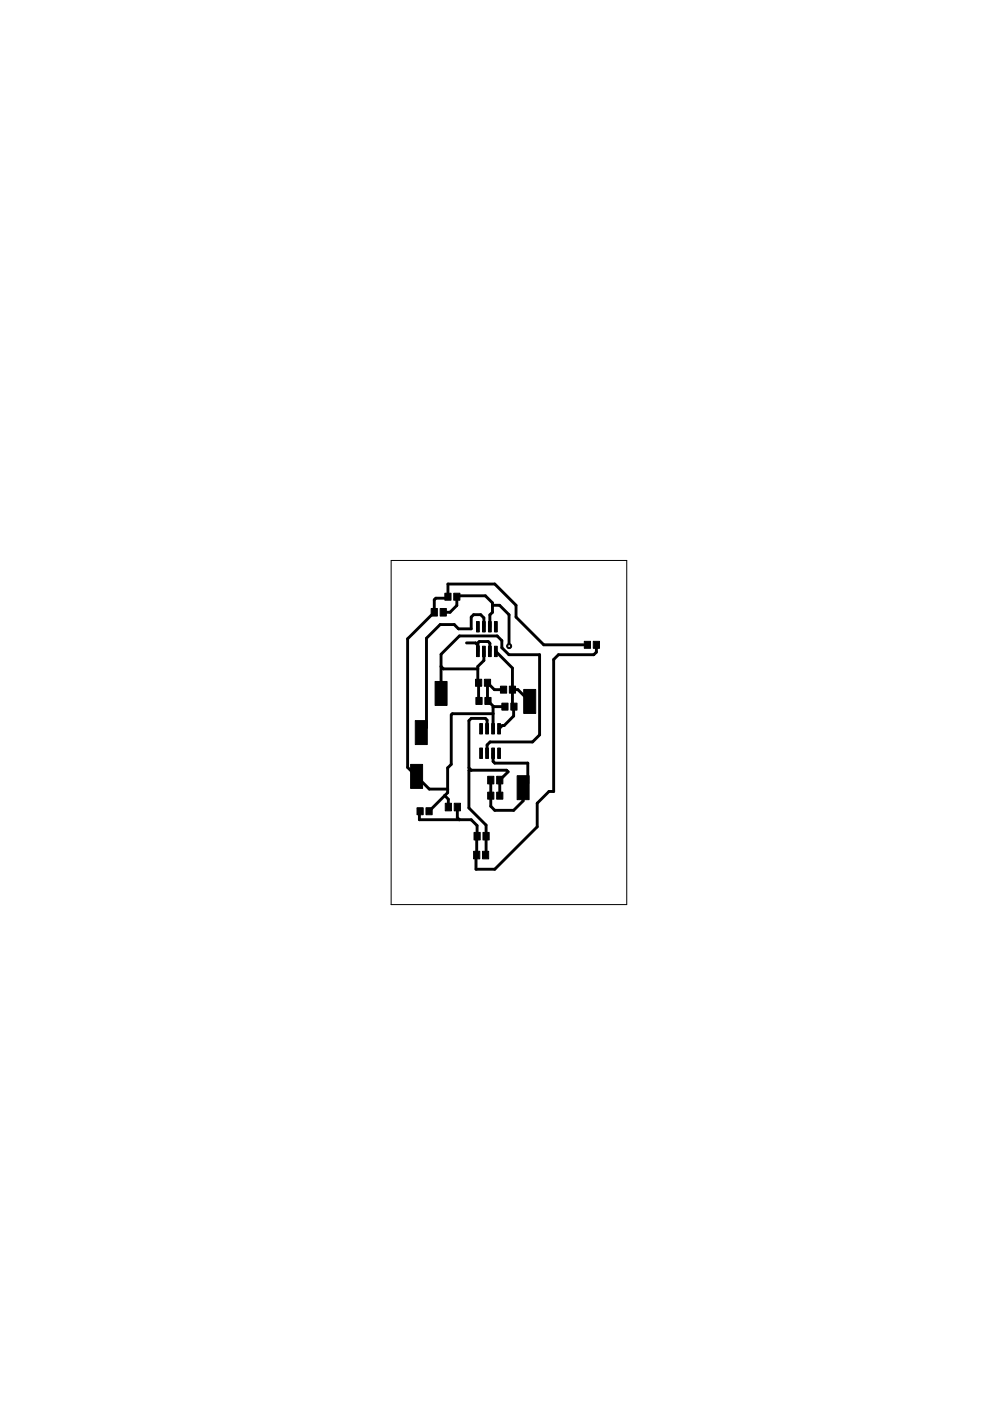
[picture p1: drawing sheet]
<svg xmlns="http://www.w3.org/2000/svg" width="210mm" height="297mm" viewBox="0 0 210 297" stroke-linecap="round" stroke-linejoin="round" font-family="sans-serif">
<g fill="#000" stroke="#000" stroke-width=".21">
<path d="M91.4 129h1.3v1.6h-1.3zM93.3 129h1.3v1.6h-1.3zM94.3 125.8h1.3v1.5h-1.3zM96.2 125.8h1.3v1.5h-1.3zM101 131.8h.6v2.2h-.6zM101 137h.6v2.2h-.6zM102.3 131.8h.6v2.2h-.6zM102.3 137h.6v2.2h-.6zM103.6 131.8h.6v2.2h-.6zM103.6 137h.6v2.2h-.6zM104.8 131.8h.6v2.2h-.6zM104.8 137h.6v2.2h-.6z"/>
<path d="M123.9 136h1.3v1.5h-1.3zM125.8 136h1.3v1.5h-1.3zM88.1 152.8h2.5v5.1h-2.5zM92.2 144.5h2.6v5.1h-2.6zM100.8 144h1.3v1.5h-1.3zM100.9 147.9h1.3v1.5h-1.3zM101.7 153.4h.6v2.2h-.6zM101.7 158.6h.6v2.2h-.6zM103 153.4h.6v2.2h-.6zM103 158.6h.6v2.2h-.6zM102.7 144h1.3v1.5h-1.3zM102.8 147.9h1.3v1.5h-1.3z"/>
<path d="M104.2 153.4h.6v2.2h-.6zM104.2 158.6h.6v2.2h-.6zM105.5 153.4h.6v2.2h-.6zM105.5 158.6h.6v2.2h-.6zM106.1 145.5h1.3v1.5h-1.3zM106.4 149.1h1.3v1.5h-1.3zM108 145.5h1.3v1.5h-1.3zM108.3 149.1h1.3v1.5h-1.3zM111 146.2h2.6v5.1h-2.6zM87.1 162.1h2.5v5.1h-2.5zM88.4 171.3h1.3v1.4h-1.3zM90.3 171.3h1.3v1.4h-1.3z"/>
<path d="M94.4 170.3h1.3v1.6h-1.3zM96.3 170.3h1.3v1.6h-1.3zM100.5 176.5h1.3v1.6h-1.3zM102.4 176.5h1.3v1.6h-1.3zM103.4 164.6h1.3v1.6h-1.3zM103.4 168h1.3v1.4h-1.3zM105.3 164.6h1.3v1.6h-1.3zM105.3 168h1.3v1.4h-1.3zM109.6 164.5h2.6v5h-2.6zM100.4 180.5h1.3v1.6h-1.3zM102.3 180.5h1.3v1.6h-1.3z"/>
</g>
<g fill="none" stroke="#000" stroke-width=".61">
<path d="M94 129.8h1.4l1.5-1.4v-1.9l.1-.2h5.9l1.5 1.5v2l-.5 .6v2.5M94 129.8h.1M98.9 136.3h1.9l.5 .5M101.3 138.1v-1.8l.3-.3h1.9l.4 .4v1.7M102.6 132.9v-1.9l-.7-.7h-1.5l-.5 .5v2.5h-2.7l-.9-.9h-3l-2.9 2.9v18.9l-1.1 1.1M102.6 138.1v1.9l-1.3 1.3v3.3l.2 .2 .1 3.8M104.4 128.3h1.5l2 2v6.7M105.1 138.1l3.5 3.5v7.9l.4 .3-.1 2-2 2h-.4l-.7 .7M124.5 136.7h-9.2l-5.9-5.9v-2.5l-4.5-4.5h-9.9v2.7l-.3 .3h-2.3l-.3 .4v2.6l-5.7 5.6v27.3l4.6 4.6h3.9M126.4 136.7v1.6l-.5 .5h-7.5l-1 1v28h-1l-2.5 2.5v5l-9 9h-4l.3-9.3-1.3-1.2h-11v-1.7l.2-.1M93.5 147v-8.3l3.9-3.9h8l1 1v1.5l1.5 1.5h6.5v17l-1.5 1.5h-9l-.6 .6v1.8M93.5 141.3l.5 .5h7.3"/>
<path d="M103.3 154.5v-1.8l-.4-.4h-3l-.5 .5v10l.5 .5M104.5 151.3h-8.6l-.2 .3v10.5l-.8 .7v5.3l-3.9 3.9M104.5 159.7v1.7l.4 .4h7v4.2l-1 1v2.8l-2 2h-4l-.8-.9v-5.5M104.7 149.8h2.4M104.7 149.8l-.2 .1v4.6M106.8 146.2h-2l-1.4-1.4v3.7l1.3 1.3M108.6 146.2h1.2l2.5 2.5M94.3 168.7l.8 .8v1.6M97 171.1v2.3l.4 .4M106 168.7v-3.3l1.7-1.8-.3-.3h-8v8l3.7 3.6-.1 6.4"/>
</g>
<circle cx="107.9" cy="137" r=".53" fill="#000" stroke="#000" stroke-width=".21"/>
<circle cx="107.9" cy="137" r=".32" fill="#fff" stroke="#000" stroke-width=".21"/>
<path d="M82.9 118.8h50v73h-50z" fill="none" stroke="#000" stroke-width=".21"/>
</svg>
